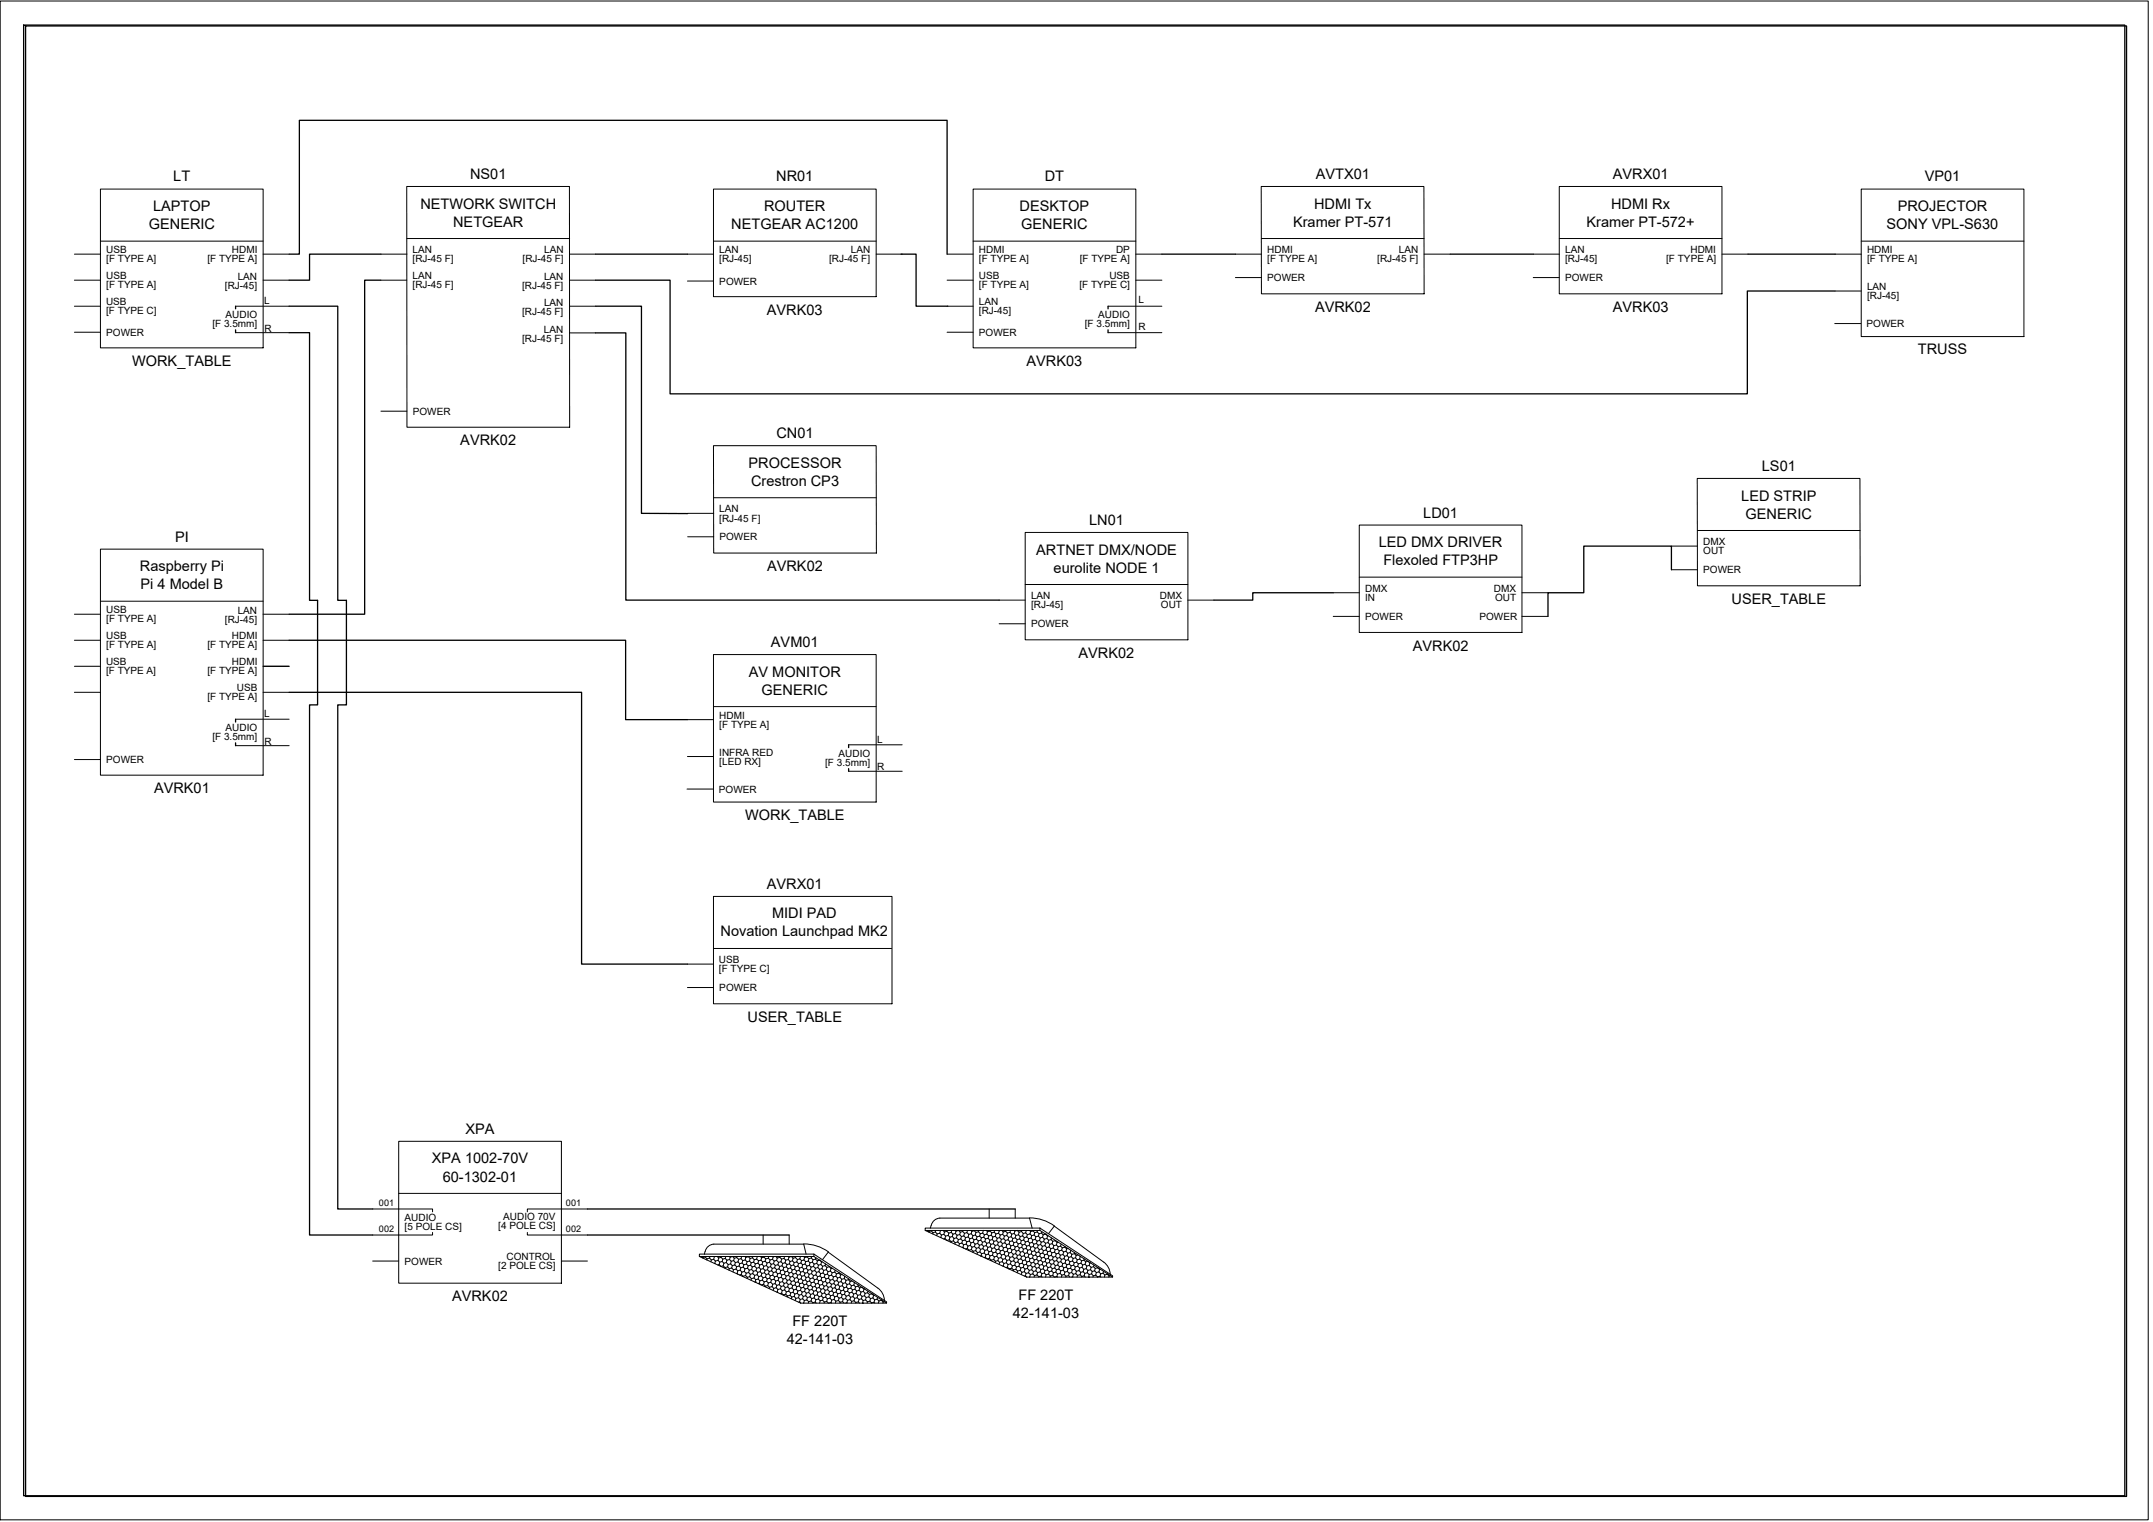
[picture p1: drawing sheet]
<svg xmlns="http://www.w3.org/2000/svg" width="420mm" height="297mm" viewBox="0 0 420 297" stroke-linecap="round" stroke-linejoin="round" font-family="sans-serif">
<defs><g id="words">
<g font-size="2.8">
<text x="33.8" y="35.4">LT</text>
<text x="91.7" y="34.9">NS01</text>
<text x="151.5" y="35.4">NR01</text>
<text x="203.9" y="35.4">DT</text>
<text x="256.8" y="34.9">AVTX01</text>
<text x="314.7" y="34.9">AVRX01</text>
<text x="375.6" y="35.4">VP01</text>
<text x="29.9" y="41.2">LAPTOP</text>
<text x="82" y="40.7">NETWORK SWITCH</text>
<text x="149.1" y="41.2">ROUTER</text>
<text x="199" y="41.2">DESKTOP</text>
<text x="256.5" y="40.7">HDMI Tx</text>
<text x="314.4" y="40.7">HDMI Rx</text>
<text x="370.3" y="41.2">PROJECTOR</text>
<text x="29" y="44.8">GENERIC</text>
<text x="88.4" y="44.3">NETGEAR</text>
<text x="142.7" y="44.8">NETGEAR AC1200</text>
<text x="199.3" y="44.8">GENERIC</text>
<text x="252.3" y="44.3">Kramer PT-571</text>
<text x="309.6" y="44.3">Kramer PT-572+</text>
<text x="368.2" y="44.8">SONY VPL-S630</text>
<text x="149.6" y="61.5">AVRK03</text>
<text x="256.6" y="60.9">AVRK02</text>
<text x="314.7" y="60.9">AVRK03</text>
<text x="25.8" y="71.4">WORK_TABLE</text>
<text x="200.3" y="71.4">AVRK03</text>
<text x="374.3" y="69.1">TRUSS</text>
<text x="89.8" y="86.9">AVRK02</text>
<text x="151.5" y="85.5">CN01</text>
<text x="146.1" y="91.3">PROCESSOR</text>
<text x="146.6" y="94.9">Crestron CP3</text>
<text x="343.8" y="91.9">LS01</text>
<text x="277.7" y="101">LD01</text>
<text x="339.8" y="97.7">LED STRIP</text>
<text x="340.7" y="101.2">GENERIC</text>
<text x="34.2" y="105.7">PI</text>
<text x="212.6" y="102.5">LN01</text>
<text x="269.1" y="106.8">LED DMX DRIVER</text>
<text x="27.3" y="111.5">Raspberry Pi</text>
<text x="149.7" y="111.5">AVRK02</text>
<text x="202.2" y="108.2">ARTNET DMX/NODE</text>
<text x="205.6" y="111.8">eurolite NODE 1</text>
<text x="270" y="110.3">Flexoled FTP3HP</text>
<text x="27.4" y="115">Pi 4 Model B</text>
<text x="337.9" y="117.9">USER_TABLE</text>
<text x="150.5" y="126.3">AVM01</text>
<text x="210.5" y="128.4">AVRK02</text>
<text x="275.7" y="127">AVRK02</text>
<text x="146.1" y="132.1">AV MONITOR</text>
<text x="148.6" y="135.6">GENERIC</text>
<text x="30.1" y="154.8">AVRK01</text>
<text x="145.4" y="160">WORK_TABLE</text>
<text x="149.6" y="173.5">AVRX01</text>
<text x="150.7" y="179.1">MIDI PAD</text>
<text x="140.6" y="182.7">Novation Launchpad MK2</text>
<text x="145.9" y="199.5">USER_TABLE</text>
<text x="90.8" y="221.3">XPA</text>
<text x="84.3" y="227.1">XPA 1002-70V</text>
<text x="86.4" y="230.6">60-1302-01</text>
<text x="88.2" y="254">AVRK02</text>
<text x="197.7" y="257.3">42-141-03</text>
<text x="198.8" y="253.7">FF 220T</text>
<text x="153.5" y="262.4">42-141-03</text>
<text x="154.6" y="258.8">FF 220T</text>
</g>
<g font-size="2">
<text x="20.7" y="49.4">USB</text>
<text x="20.7" y="51.2">[F TYPE A]</text>
<text x="40.5" y="51.2">[F TYPE A]</text>
<text x="45.3" y="49.4">HDMI</text>
<text x="80.5" y="49.4">LAN</text>
<text x="80.5" y="51.2">[RJ-45 F]</text>
<text x="102" y="51.2">[RJ-45 F]</text>
<text x="106.2" y="49.4">LAN</text>
<text x="140.4" y="49.4">LAN</text>
<text x="140.4" y="51.2">[RJ-45]</text>
<text x="161.8" y="51.2">[RJ-45 F]</text>
<text x="166" y="49.4">LAN</text>
<text x="191.1" y="49.4">HDMI</text>
<text x="191.1" y="51.2">[F TYPE A]</text>
<text x="210.7" y="51.2">[F TYPE A]</text>
<text x="217.8" y="49.4">DP</text>
<text x="247.3" y="49.4">HDMI</text>
<text x="247.3" y="51.2">[F TYPE A]</text>
<text x="268.8" y="51.2">[RJ-45 F]</text>
<text x="273" y="49.4">LAN</text>
<text x="305.4" y="49.4">LAN</text>
<text x="305.4" y="51.2">[RJ-45]</text>
<text x="325.2" y="51.2">[F TYPE A]</text>
<text x="329.9" y="49.4">HDMI</text>
<text x="364.4" y="49.4">HDMI</text>
<text x="364.4" y="51.2">[F TYPE A]</text>
<text x="20.7" y="59.5">USB</text>
<text x="20.7" y="54.5">USB</text>
<text x="20.7" y="56.2">[F TYPE A]</text>
<text x="43.9" y="56.4">[RJ-45]</text>
<text x="46.4" y="54.6">LAN</text>
<text x="51.6" y="59.4">L</text>
<text x="80.5" y="54.5">LAN</text>
<text x="80.5" y="56.2">[RJ-45 F]</text>
<text x="101.9" y="56.4">[RJ-45 F]</text>
<text x="106.2" y="54.6">LAN</text>
<text x="106.2" y="59.7">LAN</text>
<text x="140.4" y="55.6">POWER</text>
<text x="191.1" y="54.5">USB</text>
<text x="191.1" y="56.2">[F TYPE A]</text>
<text x="191.1" y="59.5">LAN</text>
<text x="210.7" y="56.2">[F TYPE C]</text>
<text x="216.5" y="54.5">USB</text>
<text x="222.2" y="59.2">L</text>
<text x="247.3" y="54.9">POWER</text>
<text x="305.4" y="54.9">POWER</text>
<text x="364.4" y="56.6">LAN</text>
<text x="364.4" y="58.4">[RJ-45]</text>
<text x="20.7" y="61.3">[F TYPE C]</text>
<text x="20.7" y="65.5">POWER</text>
<text x="41.4" y="63.9">[F 3.5mm]</text>
<text x="44" y="62.1">AUDIO</text>
<text x="51.6" y="64.7">R</text>
<text x="101.9" y="61.5">[RJ-45 F]</text>
<text x="106.1" y="64.9">LAN</text>
<text x="191.1" y="61.3">[RJ-45]</text>
<text x="191.1" y="65.5">POWER</text>
<text x="211.7" y="63.9">[F 3.5mm]</text>
<text x="214.3" y="62.1">AUDIO</text>
<text x="222.2" y="64.5">R</text>
<text x="364.3" y="63.9">POWER</text>
<text x="101.9" y="66.7">[RJ-45 F]</text>
<text x="80.6" y="80.9">POWER</text>
<text x="140.4" y="100">LAN</text>
<text x="140.4" y="101.8">[RJ-45 F]</text>
<text x="140.4" y="105.5">POWER</text>
<text x="332.4" y="106.4">DMX</text>
<text x="332.4" y="111.9">POWER</text>
<text x="332.4" y="108.2">OUT</text>
<text x="20.7" y="119.7">USB</text>
<text x="46.4" y="119.8">LAN</text>
<text x="201.2" y="117">LAN</text>
<text x="201.2" y="118.7">[RJ-45]</text>
<text x="226.4" y="117">DMX</text>
<text x="226.6" y="118.7">OUT</text>
<text x="266.4" y="115.5">DMX</text>
<text x="266.4" y="117.3">IN</text>
<text x="291.5" y="115.5">DMX</text>
<text x="291.8" y="117.3">OUT</text>
<text x="20.7" y="121.4">[F TYPE A]</text>
<text x="20.7" y="124.7">USB</text>
<text x="43.9" y="121.6">[RJ-45]</text>
<text x="45.3" y="124.7">HDMI</text>
<text x="201.2" y="122.4">POWER</text>
<text x="266.4" y="121">POWER</text>
<text x="288.7" y="121">POWER</text>
<text x="20.7" y="129.8">USB</text>
<text x="20.7" y="131.6">[F TYPE A]</text>
<text x="20.7" y="126.5">[F TYPE A]</text>
<text x="40.5" y="126.5">[F TYPE A]</text>
<text x="40.5" y="131.6">[F TYPE A]</text>
<text x="45.3" y="129.8">HDMI</text>
<text x="40.5" y="136.7">[F TYPE A]</text>
<text x="46.2" y="134.9">USB</text>
<text x="44" y="142.7">AUDIO</text>
<text x="51.6" y="140">L</text>
<text x="140.4" y="140.2">HDMI</text>
<text x="140.4" y="142">[F TYPE A]</text>
<text x="20.7" y="148.9">POWER</text>
<text x="41.4" y="144.5">[F 3.5mm]</text>
<text x="51.6" y="145.3">R</text>
<text x="140.4" y="147.5">INFRA RED</text>
<text x="140.4" y="149.3">[LED RX]</text>
<text x="161" y="149.5">[F 3.5mm]</text>
<text x="163.7" y="147.7">AUDIO</text>
<text x="171.2" y="145">L</text>
<text x="140.3" y="154.7">POWER</text>
<text x="171.2" y="150.3">R</text>
<text x="140.3" y="187.9">USB</text>
<text x="140.3" y="189.7">[F TYPE C]</text>
<text x="140.4" y="193.4">POWER</text>
<text x="79" y="238.3">AUDIO</text>
<text x="97.2" y="239.9">[4 POLE CS]</text>
<text x="98.2" y="238.2">AUDIO 70V</text>
<text x="79" y="240.1">[5 POLE CS]</text>
<text x="98.8" y="245.9">CONTROL</text>
<text x="79" y="246.8">POWER</text>
<text x="97.2" y="247.7">[2 POLE CS]</text>
</g>
<g font-size="1.8">
<text x="74" y="235.4">001</text>
<text x="110.4" y="235.4">001</text>
<text x="74" y="240.5">002</text>
<text x="110.4" y="240.5">002</text>
</g>
</g></defs>
<!-- layer: 0 -->
<path d="M4.6 4.9h410.1v287h-410.1zM5 5.1h410v286.9h-410zM46 59.8v.5M216.2 59.8v.5M46 64.4v.5M216.2 64.4v.5M46 140.4v.5M46 145v.5M165.6 145.4v.5M165.6 150v.5" fill="none" stroke="#000" stroke-width=".25"/>
<!-- layer: BLOCK BORDER -->
<g fill="none" stroke="#000" stroke-width=".2">
<path d="M19.6 36.9h31.8v31h-31.8zM79.4 36.4h31.7l.1 47h-31.8zM139.2 36.9h31.8v21h-31.8zM189.9 36.9h31.8v31h-31.8zM246.1 36.4h31.8v20.9h-31.7zM304.3 36.4h31.7v20.9h-31.7zM363.2 36.9h31.8v28.8h-31.8zM14.5 49.6h5.1M14.5 54.7h5.1M14.5 59.8h5.1M19.6 47.1h31.8M46 59.8h10.4"/>
<path d="M51.4 49.6h5M51.4 54.7h5M74.3 54.7h5.1M74.3 49.6h5.1M79.4 46.6h31.8M111.2 49.6h5M111.2 54.7h5M111.2 59.8h5M134.2 49.6h5M134.2 54.8h5M139.2 47.1h31.8M171 49.6h5.1"/>
<path d="M184.8 49.6h5.1M184.8 54.7h5.1M184.8 59.8h5.1M189.9 47.1h31.8M216.2 59.8h10.5M221.7 49.6h5M221.7 54.7h5M241.1 49.6h5.1M241.1 54.2h5.1M246.2 46.6h31.7M277.9 49.6h5.1M299.2 49.6h5.1"/>
<path d="M299.2 54.2h5.1M304.3 46.6h31.7M336 49.6h5.1M358.1 49.6h5.1M358.1 56.8h5.1M363.2 47.1h31.8M14.5 64.8h5.1M46 64.9h10.4M111.1 65h5.1M184.8 64.8h5.1M216.2 64.9h10.5M358.1 63.1h5"/>
<path d="M74.3 80.2h5.1M139.2 87h31.8v20.9h-31.7zM139.3 97.1h31.7M331.2 93.4h31.8v20.9h-31.7zM14.5 119.9h5.1M19.6 107.2h31.8v44.1h-31.8zM19.6 117.3h31.8M51.4 119.9h5M134.2 100.2h5.1M134.2 104.8h5.1M195 117.1h5.1M200.1 103.9h31.7v21h-31.7z"/>
<path d="M200.1 114.1h31.7M231.8 117.1h5.1M260.2 115.7h5.1M265.3 102.5h31.7v20.9h-31.7zM265.3 112.6h31.7M297 115.7h5.1M326.2 106.6h5.1M326.2 111.2h5.1M331.3 103.5h31.7M14.5 125h5.1M14.5 130h5.1M14.5 135.1h5.1"/>
<path d="M51.4 125h5M51.4 130h5M51.4 135.1h5M139.2 127.7h31.8v28.8h-31.8zM139.2 137.9h31.8M195 121.7h5.1M260.2 120.3h5.1M297 120.3h5.1M14.5 148.2h5.1M46 140.4h10.4M46 145.5h10.4M134.1 154h5"/>
<path d="M134.2 140.4h5M134.2 147.6h5M165.6 145.4h10.5M165.6 150.5h10.5M139.2 174.9h34.9v21h-34.9zM134.2 188.2h5M134.2 192.7h5M139.2 185.1h34.8M72.7 236h5.1M77.8 222.7h31.8v27.7h-31.8zM77.8 232.9h31.8M109.6 236h5"/>
<path d="M183.4 237.7h17.5M183.4 237.7a2.13 2.13 0 0 0-1.8 1.9M193 236v1.7M198.1 236v1.7M200.9 237.7l1.5 .1 1.4 .4 2 1.1M205.7 239.3l10.1 7.3 .7 1.2 .2 .9 .4 .3v.2h-16.7l-19.8-9.1v-.4h.9M72.7 241h5.1M72.7 246.1h5.1M109.6 241h5M109.6 246.1h5M137.5 244.8h-1v.4l19.8 9.1h16.7v-.2l-.4-.3M148.9 241v1.8"/>
<path d="M154 241v1.8M156.8 242.8h-17.5a2.13 2.13 0 0 0-1.8 1.9M156.9 242.8l1.4 .1 1.4 .4 2 1M161.6 244.4l10.1 7.3 .7 1.1 .2 .9"/>
</g>
<!-- layer: Video -->
<path d="M56.4 49.6h2v-26.1h126.4v26.1M226.7 49.6h14.4M283 49.6h16.2M341.1 49.6h17M56.4 125h65.7v15.4h12.1" fill="none" stroke="#000" stroke-width=".25"/>
<!-- layer: Control -->
<path d="M74.3 54.7h-3.1v65.2h-14.8M74.3 49.6h-13.9v5.1h-4M116.2 59.8h9v40.4h9M116.2 54.7h14.6v22.2h210.2v-20.1h17.1M116.2 49.6h18M175.9 49.6h2.9v10.2h6.2M116.2 65h5.9v52.1h72.9M56.4 135.1h57.1v53.1h20.7" fill="none" stroke="#000" stroke-width=".25"/>
<!-- layer: BLOCK BORDER IN -->
<g fill="none" stroke="#000" stroke-width=".2">
<path d="M77.8 236h6.6v.5M109.6 236h-6.7v.5M181.5 239.7h21.4M200.9 237.7l.5 2M202.9 239.7v.4l14.2 9.1M202.9 239.7l13.8 9M205.7 239.3l-1.1 1.4M84.4 240.5v.5h-6.6M102.9 240.5v.5h6.7M136.5 245.2h22.3M136.9 245.2l.2 .3M137.5 244.8h21.3"/>
<path d="M137.6 245.3l.4 .4M137.6 245.3l-.4 .1M137.7 245.2l-.1 .1M138 245.7l-.1 .2M138.5 245.5l.3 .4M138.5 245.5l-.5 .2M138.6 245.2l-.1 .3M138.8 245.9l-.1 .3M139.3 245.8l.3 .3M139.3 245.8l-.5 .1M139.4 245.2v.1M139.4 245.3l-.1 .5"/>
<path d="M139.4 246.6h.1M139.5 246.6h.1M139.6 246.1l-.1 .5M139.7 245.2l-.3 .1M140 245.2l.3 .3M140.1 246l.4 .3M140.1 246l-.5 .1M140.3 245.5l-.2 .5M140.3 246.8l.4 .3M140.3 246.8l-.2 .1M140.5 246.3l-.2 .5M140.7 245.4l.4 .3"/>
<path d="M140.7 245.4l-.4 .1M140.8 245.2l-.1 .2M140.9 246.2l.4 .3M140.9 246.2l-.4 .1M141.1 245.7l-.2 .5M141.1 247l.4 .4M141.1 247l-.4 .2M141.3 246.5l-.2 .5M141.5 247.4v.1M141.5 245.6l.4 .3M141.5 245.6l-.4 .1M141.6 245.2l-.1 .4"/>
<path d="M141.7 246.4l.4 .4M141.7 246.4l-.4 .1M141.9 245.9l-.2 .5M142 247.3l.3 .3M142 247.3l-.5 .1M142.1 246.8l-.1 .5M142.3 247.6l-.1 .3M142.4 245.2l.1 .1M142.4 245.8l.3 .4M142.4 245.8l-.5 .1M142.5 245.3l.5-.1 .3 .4M142.5 245.3l-.1 .5"/>
<path d="M142.6 246.7l.3 .3M142.6 246.7l-.5 .1M142.7 246.2l-.1 .5M142.8 247.5l.3 .3M142.8 247.5l-.5 .1M142.9 247l-.1 .5M143.1 247.8l-.1 .4M143.2 246l.3 .4M143.2 246l-.5 .2M143.3 245.6l-.1 .4M143.4 246.9l.4 .3M143.4 246.9l-.5 .1"/>
<path d="M143.5 246.4l-.1 .5M143.6 247.7l.4 .3M143.6 247.7l-.5 .1M143.7 248.5h.1M143.8 245.4l.3 .4M143.8 247.2l-.2 .5M143.8 245.4l-.5 .2M143.8 248.5l.2 .2M143.8 245.2v.2M144 248l-.2 .5M144 246.3l.4 .3M144 246.3l-.5 .1"/>
<path d="M144.1 245.8l-.1 .5M144.2 247.1l.4 .3M144.2 247.1l-.4 .1M144.4 246.6l-.2 .5M144.4 247.9l.4 .4M144.4 247.9l-.4 .1M144.6 247.4l-.2 .5M144.6 245.6l.3 .4M144.6 245.6l-.5 .2M144.7 248.7l.3 .4M144.7 248.7l-.4 .1M144.7 245.2l-.1 .4"/>
<path d="M144.8 248.3l-.1 .4M144.8 246.5l.4 .3M144.8 246.5l-.4 .1M144.9 246l-.1 .5M145 249.1h.1M145 247.3l.4 .3M145 247.3l-.4 .1M145.2 246.8l-.2 .5M145.2 248.1l.4 .4M145.2 248.1l-.4 .2M145.4 245.2l.1 .2M145.4 247.6l-.2 .5"/>
<path d="M145.4 245.9l.4 .3M145.4 245.9l-.5 .1M145.5 248.9l.3 .4M145.5 248.9l-.5 .2M145.5 245.4l-.1 .5M145.6 248.5l-.1 .4M145.7 246.7l.3 .3M145.7 246.7l-.5 .1M145.8 246.2l-.1 .5M145.8 249.3v.2M145.9 247.5l.3 .4M145.9 247.5l-.5 .1"/>
<path d="M146 247l-.1 .5M146 245.3l.4 .3M146 245.2v.1M146 245.3l-.5 .1M146.1 248.4l.3 .3M146.1 248.4l-.5 .1M146.2 247.9l-.1 .5M146.3 246.1l.3 .4M146.3 246.1l-.5 .1M146.3 249.2l.3 .3M146.3 249.2l-.5 .1M146.4 245.6l-.1 .5"/>
<path d="M146.4 248.7l-.1 .5M146.5 246.9l.3 .4M146.5 246.9l-.5 .1M146.6 246.5l-.1 .4M146.6 249.5v.3M146.7 247.8l.3 .3M146.7 247.8l-.5 .1M146.8 247.3l-.1 .5M146.9 245.5l.3 .4M146.9 245.5l-.5 .1M146.9 248.6l.4 .3M146.9 248.6l-.5 .1"/>
<path d="M146.9 245.2v.3M147 248.1l-.1 .5M147.1 246.3l.3 .4M147.1 246.3l-.5 .2M147.2 249.4l.3 .4M147.2 249.4l-.6 .1M147.2 245.9l-.1 .4M147.3 247.1l.4 .4M147.3 248.9l-.1 .5M147.3 247.1l-.5 .2M147.4 250.2h.1M147.4 246.7l-.1 .4"/>
<path d="M147.5 249.8l-.1 .4M147.5 248l.4 .3M147.5 248l-.5 .1M147.7 245.7l.3 .4M147.7 247.5l-.2 .5M147.7 245.7l-.5 .2M147.7 248.8l.4 .4M147.7 248.8l-.4 .1M147.8 245.2h.1M147.8 245.2l-.1 .5M147.9 248.3l-.2 .5M147.9 246.5l.4 .4"/>
<path d="M147.9 246.5l-.5 .2M148 249.6l.3 .4M148 249.6l-.5 .2M148 246.1l-.1 .4M148.1 249.2l-.1 .4M148.1 247.4l.4 .3M148.1 247.4l-.4 .1M148.2 250.4l.3 .3M148.2 250.4l-.2 .1M148.3 246.9l-.2 .5M148.3 250l-.1 .4M148.3 248.2l.4 .3"/>
<path d="M148.3 248.2l-.4 .1M148.4 245.2l.2 .3M148.5 247.7l-.2 .5M148.5 245.9l.3 .4M148.5 245.9l-.5 .2M148.5 249l.4 .4M148.5 249l-.4 .2M148.6 245.5l-.1 .4M148.7 248.5l-.2 .5M148.7 246.7l.4 .4M148.7 246.7l-.4 .2M148.8 249.8l.3 .4"/>
<path d="M148.8 249.8l-.5 .2M148.8 246.3l-.1 .4M148.9 247.6l.4 .3M148.9 249.4l-.1 .4M148.9 247.6l-.4 .1M149 250.6l.4 .4M149 250.6l-.5 .2M149.1 247.1l-.2 .5M149.1 245.3l.3 .4M149.1 245.3l-.5 .2M149.1 245.2v.1M149.1 250.2l-.1 .4"/>
<path d="M149.2 248.4l.3 .3M149.2 248.4l-.5 .1M149.3 246.2l.4 .3M149.3 247.9l-.1 .5M149.3 246.2l-.5 .1M149.4 251l-.1 .1M149.4 249.2l.3 .4M149.4 249.2l-.5 .2M149.4 245.7l-.1 .5M149.5 248.7l-.1 .5M149.6 247l.3 .3M149.6 247l-.5 .1"/>
<path d="M149.6 250l.3 .4M149.6 250l-.5 .2M149.7 246.5l-.1 .5M149.7 249.6l-.1 .4M149.8 247.8l.3 .3M149.8 247.8l-.5 .1M149.8 250.9l.4 .3M149.8 250.9l-.4 .1M149.9 247.3l-.1 .5M149.9 245.6l.4 .3M149.9 250.4l-.1 .5M149.9 245.6l-.5 .1"/>
<path d="M150 248.6l.3 .4M150 248.6l-.5 .1M150 245.2l-.1 .4M150.1 248.1l-.1 .5M150.2 246.4l.3 .3M150.2 251.2l-.1 .3M150.2 246.4l-.5 .1M150.2 249.5l.3 .3M150.2 249.5l-.5 .1M150.3 245.9l-.1 .5M150.3 249l-.1 .5M150.4 247.2l.3 .4"/>
<path d="M150.4 247.2l-.5 .1M150.4 250.3l.4 .3M150.4 250.3l-.5 .1M150.5 246.7l-.1 .5M150.5 249.8l-.1 .5M150.6 248l.3 .4M150.6 248l-.5 .1M150.7 251.1l.3 .3M150.7 251.1l-.5 .1M150.7 247.6l-.1 .4M150.7 245.8l.4 .3M150.7 245.8l-.4 .1"/>
<path d="M150.8 245.2l.1 .1M150.8 248.9l.4 .3M150.8 250.6l-.1 .5M150.8 248.9l-.5 .1M150.9 245.3l-.2 .5M150.9 248.4l-.1 .5M151 246.6l.3 .4M151 246.6l-.5 .1M151 251.4l-.1 .4M151 249.7l.4 .3M151 249.7l-.5 .1M151.1 246.1l-.1 .5"/>
<path d="M151.2 247.4l.4 .4M151.2 249.2l-.2 .5M151.2 245.2l-.3 .1M151.2 247.4l-.5 .2M151.3 250.5l.3 .4M151.3 250.5l-.5 .1M151.3 247l-.1 .4M151.4 245.2l.3 .3M151.4 250l-.1 .5M151.4 248.2l.4 .4M151.4 248.2l-.5 .2M151.5 251.3l.3 .4"/>
<path d="M151.5 251.3l-.5 .1M151.6 246l.3 .4M151.6 247.8l-.2 .4M151.6 246l-.5 .1M151.6 250.9l-.1 .4M151.6 249.1l.4 .3M151.6 249.1l-.4 .1M151.7 252.1l.1 .2M151.7 245.5l-.1 .5M151.7 252.1l-.1 .1M151.8 248.6l-.2 .5M151.8 246.8l.3 .4"/>
<path d="M151.8 251.7l-.1 .4M151.8 246.8l-.5 .2M151.8 249.9l.4 .4M151.8 249.9l-.4 .1M151.9 246.4l-.1 .4M152 249.4l-.2 .5M152 247.6l.4 .4M152 247.6l-.4 .2M152.1 250.7l.3 .4M152.1 250.7l-.5 .2M152.1 247.2l-.1 .4M152.2 245.4l.3 .3"/>
<path d="M152.2 250.3l-.1 .4M152.2 245.4l-.5 .1M152.2 248.5l.4 .3M152.2 245.2v.2M152.2 248.5l-.4 .1M152.3 251.5l.4 .4M152.3 251.5l-.5 .2M152.4 248l-.2 .5M152.4 246.2l.3 .4M152.4 246.2l-.5 .2M152.4 249.3l.4 .3M152.4 251.1l-.1 .4"/>
<path d="M152.4 249.3l-.4 .1M152.5 252.4l.4 .3M152.5 245.7l-.1 .5M152.5 252.4l-.3 .1M152.6 248.8l-.2 .5M152.6 247l.4 .4M152.6 247l-.5 .2M152.7 251.9l-.2 .5M152.7 250.1l.3 .4M152.7 250.1l-.5 .2M152.7 246.6l-.1 .4M152.8 247.8l.4 .4"/>
<path d="M152.8 249.6l-.1 .5M152.8 247.8l-.4 .2M152.9 252.7v.1M152.9 250.9l.3 .4M152.9 250.9l-.5 .2M153 247.4l-.2 .4M153 245.6l.3 .3M153 245.6l-.5 .1M153 250.5l-.1 .4M153.1 248.7l.3 .3M153.1 248.7l-.5 .1M153.1 251.7l.4 .4"/>
<path d="M153.1 245.2l-.1 .4M153.1 251.7l-.4 .2M153.2 246.5l.4 .3M153.2 248.2l-.1 .5M153.2 246.5l-.5 .1M153.2 251.3l-.1 .4M153.3 249.5l.3 .4M153.3 249.5l-.5 .1M153.3 252.6l.4 .3M153.3 245.9l-.1 .6M153.3 252.6l-.4 .1M153.4 249l-.1 .5"/>
<path d="M153.5 247.3l.3 .3M153.5 252.1l-.2 .5M153.5 247.3l-.5 .1M153.5 250.3l.3 .4M153.5 250.3l-.5 .2M153.6 246.8l-.1 .5M153.6 249.9l-.1 .4M153.7 248.1l.3 .3M153.7 252.9l-.1 .2M153.7 248.1l-.5 .1M153.7 251.1l.4 .4M153.7 251.1l-.5 .2"/>
<path d="M153.8 245.2l.2 .1M153.8 247.6l-.1 .5M153.8 245.8l.4 .4M153.8 250.7l-.1 .4M153.8 245.8l-.5 .1M153.9 248.9l.3 .3M153.9 248.9l-.5 .1M153.9 252l.4 .3M153.9 252l-.4 .1M154 245.3l-.2 .5M154 248.4l-.1 .5M154.1 246.7l.3 .3"/>
<path d="M154.1 251.5l-.2 .5M154.1 246.7l-.5 .1M154.1 249.8l.3 .3M154.1 249.8l-.5 .1M154.2 252.8l.3 .3M154.2 246.2l-.1 .5M154.2 252.8l-.5 .1M154.2 249.2l-.1 .6M154.3 247.5l.3 .3M154.3 247.5l-.5 .1M154.3 250.6l.4 .3M154.3 252.3l-.1 .5"/>
<path d="M154.3 250.6l-.5 .1M154.4 247l-.1 .5M154.4 245.2h.1M154.4 245.2l.4 .4M154.4 250.1l-.1 .5M154.4 245.2l-.4 .1M154.5 248.3l.3 .4M154.5 248.3l-.5 .1M154.5 253.1l-.1 .4M154.6 251.4l.3 .3M154.6 251.4l-.5 .1M154.6 247.8l-.1 .5"/>
<path d="M154.6 246.1l.4 .3M154.6 246.1l-.4 .1M154.7 249.1l.4 .4M154.7 250.9l-.1 .5M154.7 249.1l-.5 .1M154.8 252.2l.3 .3M154.8 245.6l-.2 .5M154.8 252.2l-.5 .1M154.8 248.7l-.1 .4M154.9 246.9l.3 .3M154.9 246.9l-.5 .1M154.9 251.7l-.1 .5"/>
<path d="M154.9 250l.4 .3M154.9 250l-.5 .1M155 253l.3 .4M155 246.4l-.1 .5M155 253l-.5 .1M155.1 247.7l.3 .4M155.1 249.5l-.2 .5M155.1 247.7l-.5 .1M155.1 252.5l-.1 .5M155.2 250.8l.3 .3M155.2 250.8l-.5 .1M155.2 247.2l-.1 .5"/>
<path d="M155.2 245.4l.4 .4M155.2 245.4l-.4 .2M155.3 250.3l-.1 .5M155.3 248.5l.4 .4M155.3 245.2l-.1 .2M155.3 253.4l-.1 .4M155.3 248.5l-.5 .2M155.4 251.6l.3 .4M155.4 251.6l-.5 .1M155.4 248.1l-.1 .4M155.5 246.3l.3 .3M155.5 251.1l-.1 .5"/>
<path d="M155.5 246.3l-.5 .1M155.5 249.3l.4 .4M155.5 249.3l-.4 .2M155.6 252.4l.4 .4M155.6 252.4l-.5 .1M155.6 245.8l-.1 .5M155.7 248.9l-.2 .4M155.7 247.1l.3 .4M155.7 252l-.1 .4M155.7 247.1l-.5 .1M155.7 250.2l.4 .3M155.7 250.2l-.4 .1"/>
<path d="M155.8 253.3l.4 .3M155.8 246.6l-.1 .5M155.8 253.3l-.5 .1M155.9 249.7l-.2 .5M155.9 247.9l.4 .4M155.9 247.9l-.5 .2M156 251l.3 .4M156 252.8l-.2 .5M156 251l-.5 .1M156 254.1l.3 .2M156 247.5l-.1 .4M156 254.1h-.1"/>
<path d="M156.1 245.7l.3 .3M156.1 250.5l-.1 .5M156.1 245.7l-.5 .1M156.1 248.7l.4 .4M156.1 248.7l-.4 .2M156.2 253.6l-.2 .5M156.2 251.8l.3 .4M156.2 245.2l-.1 .5M156.2 251.8l-.5 .2M156.3 248.3l-.2 .4M156.3 246.5l.3 .3M156.3 246.5l-.5 .1"/>
<path d="M156.3 249.6l.4 .3M156.3 251.4l-.1 .4M156.3 249.6l-.4 .1M156.4 252.6l.4 .4M156.4 246l-.1 .5M156.4 252.6l-.4 .2M156.5 249.1l-.2 .5M156.5 247.3l.3 .4M156.5 247.3l-.5 .2M156.5 252.2l-.1 .4M156.6 250.4l.3 .3M156.6 250.4l-.5 .1"/>
<path d="M156.6 253.5l.4 .3M156.6 246.8l-.1 .5M156.6 253.5l-.4 .1M156.7 248.1l.4 .4M156.7 249.9l-.1 .5M156.7 248.1l-.4 .2M156.8 253l-.2 .5M156.8 251.2l.3 .4M156.8 251.2l-.5 .2M156.8 245.2l.2 .2M156.8 254.3h.1M156.8 247.7l-.1 .4"/>
<path d="M156.8 242.8l.5 2M156.9 245.9l.3 .3M156.9 245.9l-.5 .1M156.9 250.7l-.1 .5M157 248.9l.3 .4M157 253.8l-.2 .5M157 248.9l-.5 .2M157 252l.4 .4M157 245.4l-.1 .5M157 252l-.5 .2M157.1 246.7l.4 .4M157.1 248.5l-.1 .4"/>
<path d="M157.1 246.7l-.5 .1M157.1 251.6l-.1 .4M157.2 249.8l.3 .3M157.2 249.8l-.5 .1M157.2 252.9l.4 .3M157.2 246.2l-.1 .5M157.2 252.9l-.4 .1M157.3 249.3l-.1 .5M157.4 247.6l.3 .3M157.4 252.4l-.2 .5M157.4 247.6l-.6 .1M157.4 250.6l.3 .4"/>
<path d="M157.4 250.6l-.5 .1M157.4 253.7l.4 .3M157.4 253.7l-.4 .1M157.5 245.3l.4 .3M157.5 247.1l-.1 .5M157.5 245.3l-.5 .1M157.5 245.2v.1M157.5 250.1l-.1 .5M157.6 248.4l.3 .3M157.6 253.2l-.2 .5M157.6 248.4l-.5 .1M157.6 251.4l.3 .4"/>
<path d="M157.6 251.4l-.5 .2M157.7 247.9l-.1 .5M157.7 246.1l.4 .4M157.7 251l-.1 .4M157.7 246.1l-.5 .1M157.8 249.2l.3 .3M157.8 249.2l-.5 .1M157.8 252.3l.4 .3M157.8 254l-.1 .3M157.8 252.3l-.4 .1M157.9 245.6l-.2 .5M157.9 248.7l-.1 .5"/>
<path d="M157.9 247l.4 .3M157.9 251.8l-.1 .5M157.9 247l-.4 .1M158 250l.3 .3M158 250l-.5 .1M158.1 253.1l.3 .3M158.1 246.5l-.2 .5M158.1 253.1l-.5 .1M158.1 249.5l-.1 .5M158.2 247.8l.3 .3M158.2 247.8l-.5 .1M158.2 250.9l.4 .3"/>
<path d="M158.2 252.6l-.1 .5M158.2 250.9l-.5 .1M158.3 253.9l.3 .3M158.3 247.3l-.1 .5M158.3 253.9l-.5 .1M158.3 245.5l.4 .4M158.3 250.3l-.1 .6M158.3 245.5l-.4 .1M158.4 248.6l.3 .3M158.4 248.6l-.5 .1M158.4 245.2l-.1 .3M158.4 253.4l-.1 .5"/>
<path d="M158.5 251.7l.3 .3M158.5 251.7l-.6 .1M158.5 248.1l-.1 .5M158.5 246.3l.4 .4M158.5 246.3l-.4 .2M158.6 251.2l-.1 .5M158.6 249.4l.4 .4M158.6 254.2v.1M158.6 249.4l-.5 .1M158.7 252.5l.3 .3M158.7 245.9l-.2 .4M158.7 252.5l-.5 .1"/>
<path d="M158.7 247.2l.4 .3M158.7 248.9l-.1 .5M158.7 247.2l-.4 .1M158.8 252l-.1 .5M158.8 244.8v.4l14.2 9.1M158.8 250.2l.4 .4M158.8 250.2l-.5 .1M158.8 244.8l13.8 9M158.9 253.3l.3 .3M158.9 246.7l-.2 .5M158.9 253.3l-.5 .1M159 249.8l-.2 .4"/>
<path d="M159 248l.3 .3M159 252.8l-.1 .5M159 248l-.5 .1M159 251.1l.4 .3M159 251.1l-.4 .1M159.1 254.1l.2 .2M159.1 254.1l-.5 .1M159.1 245.7l.4 .4M159.1 247.5l-.1 .5M159.1 245.7l-.4 .2M159.2 250.6l-.2 .5M159.2 248.8l.4 .4"/>
<path d="M159.2 245.5l-.1 .2M159.2 253.6l-.1 .5M159.2 248.8l-.5 .1M159.3 251.9l.3 .3M159.3 251.9l-.5 .1M159.3 248.3l-.1 .5M159.4 246.6l.3 .3M159.4 251.4l-.1 .5M159.4 246.6l-.5 .1M159.4 249.6l.4 .4M159.4 249.6l-.4 .2M159.5 252.7l.4 .4"/>
<path d="M159.5 252.7l-.5 .1M159.5 246.1l-.1 .5M159.6 249.2l-.2 .4M159.6 247.4l.3 .3M159.6 252.2l-.1 .5M159.6 247.4l-.5 .1M159.6 250.5l.4 .3M159.6 250.5l-.4 .1M159.7 253.5l.4 .4M159.7 246.9l-.1 .5M159.7 253.5l-.5 .1M159.8 250l-.2 .5"/>
<path d="M159.8 248.2l.3 .4M159.8 248.2l-.5 .1M159.9 251.3l.3 .3M159.9 253.1l-.2 .4M159.9 251.3l-.5 .1M159.9 247.7l-.1 .5M160 245.9h.1M160 245.9l.3 .4M160 250.8l-.1 .5M160 245.9l-.5 .2M160 249l.4 .4M160 249l-.4 .2"/>
<path d="M160.1 253.9l-.2 .4M160.1 252.1l.3 .4M160.1 252.1l-.5 .1M160.1 248.6l-.1 .4M160.2 246.8l.3 .3M160.2 246.8l-.5 .1M160.2 249.8l.4 .4M160.2 251.6l-.1 .5M160.2 249.8l-.4 .2M160.3 252.9l.4 .4M160.3 246.3l-.1 .5M160.3 246.3h.1"/>
<path d="M160.3 252.9l-.4 .2M160.4 249.4l-.2 .4M160.4 247.6l.3 .3M160.4 247.6l-.5 .1M160.4 252.5l-.1 .4M160.5 250.7l.3 .3M160.5 250.7l-.5 .1M160.5 253.7l.4 .4M160.5 247.1l-.1 .5M160.5 253.7l-.4 .2M160.6 248.4l.4 .4M160.6 250.2l-.1 .5"/>
<path d="M160.6 248.4l-.5 .2M160.7 253.3l-.2 .4M160.7 251.5l.3 .3M160.7 251.5l-.5 .1M160.7 247.9l-.1 .5M160.8 251l-.1 .5M160.9 249.2l.3 .4M160.9 254.1l-.1 .2M160.9 249.2l-.5 .2M160.9 252.3l.3 .4M160.9 252.3l-.5 .2M161 247l.4 .3"/>
<path d="M161 248.8l-.1 .4M161 247l-.5 .1M161 251.8l-.1 .5M161.1 250.1l.3 .3M161.1 250.1l-.5 .1M161.1 253.1l.4 .4M161.1 246.7l-.1 .3M161.1 253.1l-.4 .2M161.2 249.6l-.1 .5M161.2 247.8l.4 .4M161.2 252.7l-.1 .4M161.2 247.8l-.5 .1"/>
<path d="M161.3 250.9l.3 .3M161.3 250.9l-.5 .1M161.3 254l.4 .3M161.3 254l-.4 .1M161.4 247.3l-.2 .5M161.4 250.4l-.1 .5M161.5 248.7l.3 .3M161.5 253.5l-.2 .5M161.5 248.7l-.5 .1M161.5 251.7l.4 .4M161.5 251.7l-.5 .1M161.6 248.2l-.1 .5"/>
<path d="M161.6 251.2l-.1 .5M161.6 244.4l-1.1 1.4M161.7 249.5l.3 .3M161.7 249.5l-.5 .1M161.7 252.5l.4 .4M161.7 252.5l-.5 .2M161.8 249l-.1 .5M161.8 247.2l.4 .4M161.8 247.2h.1M161.8 247.2l-.4 .1M161.9 250.3l.4 .3M161.9 252.1l-.2 .4"/>
<path d="M161.9 250.3l-.5 .1M162 253.4l.3 .3M162 253.4l-.5 .1M162 249.8l-.1 .5M162.1 248.1l.3 .3M162.1 248.1l-.5 .1M162.1 252.9l-.1 .5M162.1 251.1l.4 .3M162.1 251.1l-.5 .1M162.2 254.2l.1 .1M162.2 247.6l-.1 .5M162.2 254.2l-.5 .1"/>
<path d="M162.3 248.9l.3 .3M162.3 250.6l-.2 .5M162.3 248.9l-.5 .1M162.3 253.7l-.1 .5M162.3 252l.4 .3M162.3 252l-.4 .1M162.4 248.4l-.1 .5M162.4 247.5l-.2 .1M162.5 251.4l-.2 .6M162.5 249.7l.4 .3M162.5 249.7l-.5 .1M162.6 252.8l.3 .3"/>
<path d="M162.6 252.8l-.5 .1M162.6 249.2l-.1 .5M162.7 252.3l-.1 .5M162.7 250.5l.4 .4M162.7 250.5l-.4 .1M162.8 253.6l.3 .3M162.8 253.6l-.5 .1M162.9 250l-.2 .5M162.9 248.3l.3 .3M162.9 253.1l-.1 .5M162.9 248.3l-.5 .1M162.9 251.3l.4 .4"/>
<path d="M162.9 251.3l-.4 .1M163 247.9l-.1 .4M163.1 250.9l-.2 .4M163.1 249.1l.3 .3M163.1 253.9l-.1 .4M163.1 249.1l-.5 .1M163.2 252.2l.3 .3M163.2 252.2l-.5 .1M163.2 248.6l-.1 .5M163.3 251.7l-.1 .5M163.3 249.9l.4 .4M163.3 249.9l-.4 .1"/>
<path d="M163.4 253l.3 .4M163.4 253l-.5 .1M163.4 249.4l-.1 .5M163.5 252.5l-.1 .5M163.5 250.7l.4 .4M163.5 250.7l-.4 .2M163.6 253.8l.4 .4M163.6 253.8l-.5 .1M163.7 250.3l-.2 .4M163.7 248.5l.3 .3M163.7 248.5l-.5 .1M163.7 251.6l.4 .3"/>
<path d="M163.7 248.4v.1M163.7 253.4l-.1 .4M163.7 251.6l-.4 .1M163.9 251.1l-.2 .5M163.9 249.3l.4 .4M163.9 249.3l-.5 .1M164 254.2l-.1 .1M164 252.4l.3 .3M164 252.4l-.5 .1M164 248.8l-.1 .5M164.1 250.1l.4 .4M164.1 251.9l-.1 .5"/>
<path d="M164.1 250.1l-.4 .2M164.2 253.2l.3 .4M164.2 253.2l-.5 .2M164.3 249.7l-.2 .4M164.3 252.7l-.1 .5M164.3 248.7l-.3 .1M164.4 250.9l.3 .4M164.4 250.9l-.5 .2M164.4 254l.3 .3M164.4 254l-.4 .2M164.5 250.5l-.1 .4M164.5 253.6l-.1 .4"/>
<path d="M164.6 251.8l.3 .3M164.6 251.8l-.5 .1M164.7 251.3l-.1 .5M164.8 249.5l.3 .4M164.8 249.5l-.5 .2M164.8 252.6l.3 .4M164.8 252.6l-.5 .1M164.8 249.1v.4M164.9 252.1l-.1 .5M165 250.3l.3 .4M165 250.3l-.5 .2M165 253.4l.4 .4"/>
<path d="M165 253.4l-.5 .2M165.1 249.9l-.1 .4M165.1 253l-.1 .4M165.2 251.2l.3 .3M165.2 251.2l-.5 .1M165.3 254.2v.1M165.3 254.2l-.3 .1M165.3 250.7l-.1 .5M165.4 252l.4 .3M165.4 253.8l-.1 .4M165.4 252l-.5 .1M165.5 251.5l-.1 .5"/>
<path d="M165.6 249.8l.3 .3M165.6 249.8l-.5 .1M165.6 249.6v.2M165.7 252.8l.3 .4M165.7 252.8l-.6 .2M165.8 250.6l.4 .3M165.8 252.3l-.1 .5M165.8 250.6l-.5 .1M165.9 253.6l.3 .4M165.9 253.6l-.5 .2M165.9 250.1l-.1 .5M166 253.2l-.1 .4"/>
<path d="M166 251.4l.4 .3M166 251.4l-.5 .1M166.2 250.9l-.2 .5M166.2 254l-.1 .3M166.2 252.2l.4 .3M166.2 252.2l-.4 .1M166.3 250l-.4 .1M166.4 251.7l-.2 .5M166.5 253.1l.3 .3M166.5 253.1l-.5 .1M166.6 252.5l-.1 .6M166.6 250.8l.4 .3"/>
<path d="M166.6 250.8l-.4 .1M166.7 250.2l.1 .1M166.7 253.9l.3 .3M166.7 253.9l-.5 .1M166.8 250.3l-.2 .5M166.8 250.3h.1M166.8 253.4l-.1 .5M166.8 251.6l.4 .4M166.8 251.6l-.4 .1M167 251.1l-.2 .5M167 254.2v.1M167 252.4l.4 .4"/>
<path d="M167 252.4l-.4 .1M167.2 252l-.2 .4M167.3 253.3l.3 .3M167.3 253.3l-.5 .1M167.4 252.8l-.1 .5M167.4 251l.4 .4M167.4 251l-.4 .1M167.5 254.1l.2 .2M167.5 250.8l-.1 .2M167.5 254.1l-.5 .1M167.6 251.8l.4 .4M167.6 253.6l-.1 .5"/>
<path d="M167.6 251.8l-.4 .2M167.8 251.4l-.2 .4M167.9 252.7l.3 .3M167.9 252.7l-.5 .1M168 252.2l-.1 .5M168.1 253.5l.3 .3M168.1 253.5l-.5 .1M168.2 253l-.1 .5M168.2 251.2l-.4 .2M168.3 254.3h.1M168.3 251.3l.3 .3M168.4 253.8l-.1 .5"/>
<path d="M168.5 252l.3 .4M168.5 252l-.5 .2M168.6 251.6l-.1 .4M168.6 251.6h.1M168.7 252.9l.3 .3M168.7 252.9l-.5 .1M168.8 252.4l-.1 .5M168.9 253.7l.4 .4M168.9 253.7l-.5 .1M169 253.2l-.1 .5M169.3 252.3l.4 .3M169.3 254.1l-.1 .2"/>
<path d="M169.3 252.3l-.5 .1M169.4 252l-.1 .3M169.5 253.1l.4 .3M169.5 253.1l-.5 .1M169.7 252.6l-.2 .5M169.8 253.9l.3 .4M169.8 253.9l-.5 .2M169.9 253.4l-.1 .5M170.1 254.3h.1M170.1 252.5l.4 .3M170.1 252.5h.1M170.1 252.5l-.4 .1"/>
<path d="M170.3 253.3l.4 .4M170.3 253.3l-.4 .1M170.5 252.8l-.2 .5M170.6 254.2l.1 .1M170.6 254.2l-.5 .1M170.6 252.8h-.1M170.7 253.7l-.1 .5M171.2 253.6l.3 .3M171.2 253.6l-.5 .1M171.3 253.2l-.1 .4M171.5 253.9l-.1 .4M172 253.8l.3 .3"/>
<path d="M172 253.8l-.5 .1M172 253.6v.2M172.3 254.1v.2M172.6 254l-.3 .1M180.6 240.1h22.3M181 240.1l.2 .3M181.7 240.2l.4 .4M181.7 240.1v.1M181.7 240.2l-.4 .2M182.1 240.6l-.1 .2M182.5 240.4l.4 .4M182.5 240.4l-.4 .2"/>
<path d="M182.6 240.1l-.1 .3M182.9 240.8l-.1 .4M183.4 240.7l.3 .3M183.4 240.7l-.5 .1M183.4 240.1l.1 .1M183.5 240.2l-.1 .5M183.6 241.5h.1M183.7 241l-.1 .5M183.7 240.1l-.2 .1M184 240.1l.3 .3M184.2 240.9l.3 .3M184.2 240.9l-.5 .1"/>
<path d="M184.3 240.4l-.1 .5M184.4 241.7l.3 .3M184.4 241.7l-.3 .1M184.5 241.2l-.1 .5M184.8 240.3l.4 .4M184.8 240.3l-.5 .1M184.8 240.1v.2M185 241.1l.4 .4M185 241.1l-.5 .1M185.2 240.7l-.2 .4M185.3 242l.3 .3M185.3 242l-.5 .1"/>
<path d="M185.4 241.5l-.1 .5M185.6 242.3l-.1 .1M185.6 240.5l.4 .4M185.6 240.5l-.4 .2M185.7 240.1l-.1 .4M185.8 241.3l.4 .4M185.8 241.3l-.4 .2M186 240.9l-.2 .4M186.1 242.2l.3 .3M186.1 242.2l-.5 .1M186.2 241.7l-.1 .5M186.4 242.5v.3"/>
<path d="M186.4 240.1l.2 .2M186.4 240.7l.4 .4M186.4 240.7l-.4 .2M186.6 240.3l.5-.2 .3 .4M186.6 240.3l-.2 .4M186.6 241.6l.4 .3M186.6 241.6l-.4 .1M186.8 241.1l-.2 .5M186.9 242.4l.3 .3M186.9 242.4l-.5 .1M187 241.9l-.1 .5M187.2 242.7l-.1 .4"/>
<path d="M187.3 240.9l.3 .4M187.3 240.9l-.5 .2M187.4 240.5l-.1 .4M187.5 241.8l.3 .3M187.5 241.8l-.5 .1M187.6 241.3l-.1 .5M187.7 242.6l.3 .3M187.7 242.6l-.5 .1M187.8 243.4h.1M187.8 242.1l-.1 .5M187.9 240.4l.3 .3M187.9 240.4l-.5 .1"/>
<path d="M187.9 243.4l.2 .2M187.9 240.1v.3M188 242.9l-.1 .5M188.1 241.2l.3 .3M188.1 241.2l-.5 .1M188.2 240.7l-.1 .5M188.3 242l.4 .3M188.3 242l-.5 .1M188.4 241.5l-.1 .5M188.6 242.8l.3 .4M188.6 242.8l-.6 .1M188.7 240.6l.4 .3"/>
<path d="M188.7 242.3l-.1 .5M188.7 240.6l-.5 .1M188.8 243.7h-.4M188.8 243.7l.3 .3M188.8 240.1l-.1 .5M188.9 243.2l-.1 .5M188.9 241.4l.4 .4M188.9 241.4l-.5 .1M189.1 240.9l-.2 .5M189.1 244h.1M189.1 242.2l.4 .4M189.1 242.2l-.4 .1"/>
<path d="M189.3 241.8l-.2 .4M189.4 243.1l.3 .3M189.4 243.1l-.5 .1M189.5 240.1l.2 .2M189.5 242.6l-.1 .5M189.5 240.8l.4 .4M189.5 240.8l-.4 .1M189.6 243.9l.3 .3M189.6 243.9l-.5 .1M189.7 240.3l-.2 .5M189.7 243.4l-.1 .5M189.7 241.6l.4 .4"/>
<path d="M189.7 241.6l-.4 .2M189.9 241.2l-.2 .4M189.9 244.2v.2M189.9 242.4l.4 .4M189.9 242.4l-.4 .2M190.1 242l-.2 .4M190.1 240.2l.4 .3M190.1 240.1v.1M190.1 240.2l-.4 .1M190.2 243.3l.3 .3M190.2 243.3l-.5 .1M190.3 242.8l-.1 .5"/>
<path d="M190.3 241l.4 .4M190.3 241l-.4 .2M190.4 244.1l.4 .4M190.4 244.1l-.5 .1M190.5 240.5l-.2 .5M190.5 241.8l.4 .4M190.5 243.6l-.1 .5M190.5 241.8l-.4 .2M190.7 241.4l-.2 .4M190.8 244.5l-.1 .3M190.8 242.7l.3 .3M190.8 242.7l-.5 .1"/>
<path d="M190.9 242.2l-.1 .5M191 240.4l.3 .4M191 240.4l-.5 .1M191 243.5l.3 .3M191 240.1v.3M191 243.5l-.5 .1M191.1 243l-.1 .5M191.2 241.2l-.5 .2M191.2 241.2l.3 .4M191.2 244.3l.4 .4M191.2 244.3l-.4 .2M191.3 240.8l-.1 .4"/>
<path d="M191.3 243.8l-.1 .5M191.4 242l.3 .4M191.4 242l-.5 .2M191.4 245.1h.1M191.5 241.6l-.1 .4M191.6 244.7l-.2 .4M191.6 242.9l.3 .3M191.6 242.9l-.5 .1M191.7 242.4l-.1 .5M191.8 240.7l.3 .3M191.8 240.7l-.5 .1M191.8 243.7l.4 .3"/>
<path d="M191.8 243.7l-.5 .1M191.9 240.1l-.1 .6M191.9 243.2l-.1 .5M192 241.5l.3 .3M192 241.5l-.5 .1M192.1 244.5l.3 .4M192.1 244.5l-.5 .2M192.1 241l-.1 .5M192.2 242.3l.4 .3M192.2 244l-.1 .5M192.2 242.3l-.5 .1M192.3 245.3l.3 .3"/>
<path d="M192.3 245.3l-.2 .1M192.3 241.8l-.1 .5M192.4 244.9l-.1 .4M192.4 243.1l.4 .3M192.4 243.1l-.5 .1M192.5 240.1l.2 .3M192.6 240.9l.4 .3M192.6 242.6l-.2 .5M192.6 240.9l-.5 .1M192.7 243.9l.3 .4M192.7 243.9l-.5 .1M192.7 240.4l-.1 .5"/>
<path d="M192.8 243.4l-.1 .5M192.8 241.7l-.5 .1M192.8 241.7l.4 .3M192.9 244.8l.3 .3M192.9 244.8l-.5 .1M193 241.2l-.2 .5M193 244.3l-.1 .5M193 242.5l.4 .4M193 242.5l-.4 .1M193.1 245.6l.3 .3M193.1 245.6l-.4 .1M193.2 242l-.2 .5"/>
<path d="M193.2 240.3l.3 .3M193.2 240.1v.2M193.2 245.1l-.1 .5M193.2 240.3l-.5 .1M193.3 243.3l.3 .4M193.3 243.3l-.5 .1M193.4 242.9l-.1 .4M193.4 241.1l.4 .3M193.4 245.9v.1M193.4 241.1l-.4 .1M193.5 244.2l.3 .3M193.5 244.2l-.5 .1"/>
<path d="M193.5 240.6l-.1 .5M193.6 243.7l-.1 .5M193.6 241.9l.4 .4M193.6 241.9l-.4 .1M193.7 245l.4 .3M193.7 245l-.5 .1M193.8 241.4l-.2 .5M193.8 244.5l-.1 .5M193.8 242.7l.4 .4M193.8 242.7l-.4 .2M193.9 245.8l.4 .4M193.9 245.8l-.5 .1"/>
<path d="M194 242.3l-.2 .4M194 240.5l.4 .3M194 240.5l-.5 .1M194.1 243.5l.3 .4M194.1 245.3l-.2 .5M194.1 243.5l-.5 .2M194.1 240.1l-.1 .4M194.2 241.3l.4 .4M194.2 243.1l-.1 .4M194.2 241.3l-.4 .1M194.3 246.2l-.1 .2M194.3 244.4l.3 .3"/>
<path d="M194.3 244.4l-.5 .1M194.4 240.8l-.2 .5M194.4 243.9l-.1 .5M194.5 242.1l.3 .4M194.5 242.1l-.5 .2M194.5 245.2l.4 .4M194.5 245.2l-.4 .1M194.6 241.7l-.1 .4M194.6 244.7l-.1 .5M194.7 242.9l.3 .4M194.7 242.9l-.5 .2M194.7 246l.4 .4"/>
<path d="M194.7 246l-.4 .2M194.8 242.5l-.1 .4M194.9 240.7l-.5 .1M194.9 240.7l.3 .3M194.9 245.6l-.2 .4M194.9 240.1l.1 .1M194.9 243.8l.3 .3M194.9 243.8l-.5 .1M195 240.2l-.1 .5M195 243.3l-.1 .5M195.1 241.5l.3 .4M195.1 246.4l-.1 .3"/>
<path d="M195.1 241.5l-.5 .2M195.1 244.6l.4 .3M195.1 244.6l-.5 .1M195.2 241l-.1 .5M195.2 244.1l-.1 .5M195.3 242.3l.3 .4M195.3 240.1l-.3 .1M195.3 242.3l-.5 .2M195.3 245.4l.4 .4M195.3 245.4l-.4 .2M195.4 241.9l-.1 .4M195.5 244.9l-.2 .5"/>
<path d="M195.5 240.1l.3 .3M195.5 243.1l.3 .4M195.5 243.1l-.5 .2M195.6 246.2l.3 .4M195.6 246.2l-.5 .2M195.6 242.7l-.1 .4M195.7 240.9l.3 .3M195.7 240.9l-.5 .1M195.7 244l.4 .3M195.7 245.8l-.1 .4M195.7 244l-.5 .1M195.8 247l.1 .2"/>
<path d="M195.8 240.4l-.1 .5M195.8 247l-.1 .1M195.8 243.5l-.1 .5M195.9 241.8l.3 .3M195.9 241.8l-.5 .1M195.9 246.6l-.1 .4M196 244.8l-.5 .1M196 244.8l.3 .4M196 241.2l-.1 .6M196.1 242.6l.4 .3M196.1 244.3l-.1 .5M196.1 242.6l-.5 .1"/>
<path d="M196.2 245.6l.3 .4M196.2 245.6l-.5 .2M196.2 242.1l-.1 .5M196.3 240.3l.3 .4M196.3 240.3l-.5 .1M196.3 240.1v.2M196.3 245.2l-.1 .4M196.3 243.4l.4 .3M196.3 243.4l-.5 .1M196.4 246.5l.3 .3M196.4 246.5l-.5 .1M196.5 241.1l.3 .4"/>
<path d="M196.5 242.9l-.2 .5M196.5 241.1l-.5 .1M196.5 246l-.1 .5M196.6 244.2l.3 .3M196.6 244.2l-.5 .1M196.6 247.3l.3 .3M196.6 240.7l-.1 .4M196.6 247.3l-.3 .1M196.7 243.7l-.1 .5M196.7 242l.4 .3M196.7 246.8l-.1 .5M196.7 242l-.5 .1"/>
<path d="M196.8 245.1l.3 .3M196.8 245.1l-.5 .1M196.8 241.5l-.1 .5M196.9 244.5l-.1 .6M196.9 242.8l.4 .3M196.9 247.6v.1M196.9 242.8l-.4 .1M197 245.9l.3 .3M197 245.9l-.5 .1M197.1 242.3l-.2 .5M197.1 240.5l.3 .4M197.1 245.4l-.1 .5"/>
<path d="M197.1 240.5l-.5 .2M197.1 243.6l.4 .4M197.1 243.6l-.4 .1M197.2 246.7l.4 .3M197.2 240.1l-.1 .4M197.2 246.7l-.5 .1M197.3 243.1l-.2 .5M197.3 241.4l.4 .3M197.3 246.2l-.1 .5M197.3 241.4l-.5 .1M197.4 244.4l.3 .4M197.4 244.4l-.5 .1"/>
<path d="M197.4 247.5l.4 .3M197.4 240.9l-.1 .5M197.4 247.5l-.5 .1M197.5 244l-.1 .4M197.5 242.2l.4 .3M197.5 242.2l-.4 .1M197.6 247l-.2 .5M197.6 245.3l.4 .3M197.6 245.3l-.5 .1M197.7 241.7l-.2 .5M197.7 243l.4 .4M197.7 244.8l-.1 .5"/>
<path d="M197.7 243l-.4 .1M197.8 247.8l-.1 .2M197.8 246.1l.4 .3M197.8 246.1l-.5 .1M197.9 242.5l-.2 .5M197.9 240.1l.1 .2M197.9 240.7l.3 .4M197.9 240.7l-.5 .2M198 245.6l-.2 .5M198 243.8l.3 .4M198 243.8l-.5 .2M198 246.9l.4 .4"/>
<path d="M198 240.3l-.1 .4M198 246.9l-.4 .1M198.1 241.6l.4 .3M198.1 243.4l-.1 .4M198.1 241.6l-.4 .1M198.2 246.4l-.2 .5M198.2 244.7l.3 .3M198.2 244.7l-.5 .1M198.2 247.7l.4 .4M198.2 241.1l-.1 .5M198.2 247.7l-.4 .1M198.3 244.2l-.1 .5"/>
<path d="M198.4 242.4l-.5 .1M198.4 242.4l.3 .4M198.4 247.3l-.2 .4M198.4 245.5l.4 .3M198.4 245.5l-.4 .1M198.5 240.1h.1M198.5 240.1l.4 .4M198.5 241.9l-.1 .5M198.5 240.1l-.5 .2M198.5 245l-.1 .5M198.6 243.2l.3 .4M198.6 248.1l-.1 .3"/>
<path d="M198.6 243.2l-.5 .2M198.6 246.3l.4 .4M198.6 246.3l-.4 .1M198.7 242.8l-.1 .4M198.8 241l-.6 .1M198.8 241l.3 .3M198.8 245.8l-.2 .5M198.8 244l.3 .4M198.8 244l-.5 .2M198.8 247.1l.4 .4M198.8 247.1l-.4 .2M198.9 240.5l-.1 .5"/>
<path d="M198.9 243.6l-.1 .4M199 241.8l.3 .3M199 246.7l-.2 .4M199 241.8l-.5 .1M199 244.9l.3 .3M199 244.9l-.5 .1M199.1 247.9l.3 .4M199.1 241.3l-.1 .5M199.1 247.9l-.5 .2M199.1 244.4l-.1 .5M199.2 242.6l.3 .4M199.2 242.6l-.5 .2"/>
<path d="M199.2 245.7l.4 .3M199.2 247.5l-.1 .4M199.2 245.7l-.4 .1M199.3 242.1l-.1 .5M199.3 240.4l.4 .3M199.3 245.2l-.1 .5M199.3 240.4l-.4 .1M199.4 243.4l.3 .4M199.4 240.1l-.1 .3M199.4 243.4l-.5 .2M199.4 248.3l-.1 .4M199.5 246.5l.3 .4"/>
<path d="M199.5 246.5l-.5 .2M199.5 243l-.1 .4M199.6 241.2l.3 .3M199.6 241.2l-.5 .1M199.6 244.2l.4 .4M199.6 246l-.1 .5M199.6 244.2l-.5 .2M199.7 247.3l.3 .4M199.7 240.7l-.1 .5M199.7 247.3l-.5 .2M199.7 243.8l-.1 .4M199.8 242l.3 .4"/>
<path d="M199.8 242l-.5 .1M199.8 246.9l-.1 .4M199.9 245.1l.3 .3M199.9 245.1l-.6 .1M199.9 248.2l.3 .3M199.9 241.5l-.1 .5M199.9 248.2l-.5 .1M200 242.9l.4 .3M200 244.6l-.1 .5M200 242.9l-.5 .1M200 247.7l-.1 .5M200.1 245.9l.3 .4"/>
<path d="M200.1 245.9l-.5 .1M200.1 249l.3 .2M200.1 242.4l-.1 .5M200.1 249h-.2M200.2 240.6l.3 .3M200.2 240.6l-.5 .1M200.2 245.4l-.1 .5M200.2 243.7l.4 .3M200.2 248.5l-.1 .5M200.2 243.7l-.5 .1M200.3 246.7l.3 .4M200.3 240.1l-.1 .5"/>
<path d="M200.3 246.7l-.5 .2M200.4 241.4l.3 .4M200.4 243.2l-.2 .5M200.4 241.4l-.5 .1M200.4 246.3l-.1 .4M200.4 244.5l.4 .3M200.4 244.5l-.4 .1M200.5 247.6l.4 .3M200.5 240.9l-.1 .5M200.5 247.6l-.5 .1M200.6 244l-.2 .5M200.6 242.3l.4 .3"/>
<path d="M200.6 247.1l-.1 .5M200.6 242.3l-.5 .1M200.7 245.3l.3 .3M200.7 245.3l-.5 .1M200.7 248.4l.4 .3M200.7 248.4l-.5 .1M200.7 241.8l-.1 .5M200.8 244.8l-.1 .5M200.8 243.1l.4 .3M200.8 243.1l-.4 .1M200.9 246.2l.4 .3M200.9 247.9l-.2 .5"/>
<path d="M200.9 246.2l-.5 .1M200.9 240.1l.2 .3M201 249.2h.1M201 242.6l-.2 .5M201 249.2h-.1M201 240.8l.3 .4M201 245.6l-.1 .6M201 240.8l-.5 .1M201 243.9l.4 .3M201 243.9l-.4 .1M201.1 248.7l-.1 .5M201.1 247l.4 .3"/>
<path d="M201.1 240.4l-.1 .4M201.1 247l-.5 .1M201.2 243.4l-.2 .5M201.2 241.6l.3 .4M201.2 241.6l-.5 .2M201.3 244.7l.3 .4M201.3 246.5l-.2 .5M201.3 244.7l-.5 .1M201.3 247.8l.4 .3M201.3 241.2l-.1 .4M201.3 247.8l-.4 .1M201.4 244.2l-.1 .5"/>
<path d="M201.4 242.5l.4 .3M201.4 242.5l-.4 .1M201.5 247.3l-.2 .5M201.5 245.5l-.5 .1M201.5 245.5l.3 .4M201.5 248.6l.4 .3M201.5 242l-.1 .5M201.5 248.6l-.4 .1M201.6 240.2l.3 .4M201.6 240.1v.1M201.6 240.2l-.5 .2M201.6 243.3l.4 .3"/>
<path d="M201.6 245.1l-.1 .4M201.6 243.3l-.4 .1M201.7 248.1l-.2 .5M201.7 246.4l.4 .3M201.7 246.4l-.4 .1M201.8 242.8l-.2 .5M201.8 241l.3 .4M201.8 241l-.5 .2M201.8 245.9l-.1 .5M201.9 244.1l-.5 .1M201.9 244.1l.3 .4M201.9 248.9l-.1 .3"/>
<path d="M201.9 247.2l.4 .3M201.9 240.6l-.1 .4M201.9 247.2l-.4 .1M202 241.9l.4 .3M202 243.6l-.1 .5M202 241.9l-.5 .1M202.1 246.7l-.2 .5M202.1 244.9l.3 .4M202.1 244.9l-.5 .2M202.1 248l.4 .4M202.1 241.4l-.1 .5M202.1 248l-.4 .1"/>
<path d="M202.2 244.5l-.1 .4M202.3 242.7l.3 .3M202.3 247.5l-.2 .5M202.3 242.7l-.5 .1M202.3 245.8l.3 .3M202.3 245.8l-.5 .1M202.4 248.8l.3 .4M202.4 248.8l-.5 .1M202.4 240.4l.4 .4M202.4 242.2l-.1 .5M202.4 240.4l-.5 .2M202.4 245.3l-.1 .5"/>
<path d="M202.5 243.5l.3 .4M202.5 240.1l-.1 .3M202.5 248.4l-.1 .4M202.5 243.5l-.5 .1M202.5 246.6l.4 .3M202.5 246.6l-.4 .1M202.6 243l-.1 .5M202.6 241.2l.4 .4M202.6 246.1l-.1 .5M202.6 241.2l-.5 .2M202.7 244.3l.3 .4M202.7 244.3l-.5 .2"/>
<path d="M202.7 247.4l.4 .4M202.7 249.2h.1M202.7 247.4l-.4 .1M202.8 240.8l-.2 .4M202.8 243.9l-.1 .4M202.9 242.1l.3 .3M202.9 246.9l-.2 .5M202.9 242.1l-.5 .1M202.9 245.1l.3 .4M202.9 245.1l-.5 .2M203 248.2l.3 .4M203 241.6l-.1 .5"/>
<path d="M203 248.2l-.5 .2M203 244.7l-.1 .4M203.1 242.9l.3 .3M203.1 242.9l-.5 .1M203.1 246l.4 .3M203.1 247.8l-.1 .4M203.1 246l-.5 .1M203.2 249l.2 .2M203.2 242.4l-.1 .5M203.2 249l-.5 .2M203.2 240.7l.4 .3M203.2 245.5l-.1 .5"/>
<path d="M203.2 240.7l-.4 .1M203.3 243.7l.3 .4M203.3 243.7l-.5 .2M203.3 240.4l-.1 .3M203.3 248.6l-.1 .4M203.4 246.8l.3 .3M203.4 246.8l-.5 .1M203.4 243.2l-.1 .5M203.5 241.5l.3 .3M203.5 241.5l-.5 .1M203.5 244.5l.4 .4M203.5 246.3l-.1 .5"/>
<path d="M203.5 244.5l-.5 .2M203.6 247.6l.3 .4M203.6 241l-.1 .5M203.6 247.6l-.5 .2M203.6 244.1l-.1 .4M203.7 242.3l.3 .3M203.7 242.3l-.5 .1M203.7 247.1l-.1 .5M203.8 245.4l.3 .3M203.8 245.4l-.6 .1M203.8 248.4l.3 .4M203.8 241.8l-.1 .5"/>
<path d="M203.8 248.4l-.5 .2M203.9 244.9l-.1 .5M203.9 243.1l.4 .4M203.9 248l-.1 .4M203.9 243.1l-.5 .1M204 246.2l.3 .3M204 246.2l-.5 .1M204 240.9h.1M204 240.9l.4 .3M204 242.6l-.1 .5M204 240.9l-.4 .1M204.1 245.7l-.1 .5"/>
<path d="M204.1 244l.4 .3M204.1 248.8l-.1 .4M204.1 244l-.5 .1M204.2 247l.3 .4M204.2 247l-.5 .1M204.3 243.5l-.2 .5M204.3 241.7l.3 .3M204.3 246.5l-.1 .5M204.3 241.7l-.5 .1M204.3 244.8l.4 .3M204.3 244.8l-.4 .1M204.4 247.8l.4 .4"/>
<path d="M204.4 247.8l-.5 .2M204.4 241.2l-.1 .5M204.4 241.2h.2M204.5 244.3l-.2 .5M204.5 242.5l.4 .4M204.5 247.4l-.1 .4M204.5 242.5l-.5 .1M204.6 245.6l.3 .3M204.6 245.6l-.5 .1M204.6 248.7l.4 .3M204.6 242l-.1 .5M204.6 248.7l-.5 .1"/>
<path d="M204.7 245.1l-.1 .5M204.7 243.4l.4 .3M204.7 243.4l-.4 .1M204.8 246.4l.3 .3M204.8 248.2l-.2 .5M204.8 246.4l-.5 .1M204.9 242.9l-.2 .5M204.9 245.9l-.1 .5M204.9 244.2l.4 .3M204.9 244.2l-.4 .1M205 249l-.1 .2M205 247.3l.4 .3"/>
<path d="M205 247.3l-.5 .1M205.1 243.7l-.2 .5M205.1 241.9l.3 .4M205.1 241.9l-.5 .1M205.1 245l.4 .3M205.1 246.7l-.1 .6M205.1 245l-.4 .1M205.2 241.6l-.1 .3M205.2 248.1l.4 .3M205.2 248.1l-.4 .1M205.3 244.5l-.2 .5M205.3 242.7l.4 .4"/>
<path d="M205.3 242.7l-.4 .2M205.4 247.6l-.2 .5M205.4 245.8l.3 .4M205.4 245.8l-.5 .1M205.4 248.9l.4 .3M205.4 242.3l-.1 .4M205.4 248.9l-.4 .1M205.5 243.6l.4 .3M205.5 245.3l-.1 .5M205.5 243.6l-.4 .1M205.6 248.4l-.2 .5M205.6 246.6l.4 .4"/>
<path d="M205.6 246.6l-.5 .1M205.7 243.1l-.2 .5M205.7 246.2l-.1 .4M205.8 244.4l.3 .3M205.8 244.4l-.5 .1M205.8 247.5l.4 .3M205.8 247.5l-.4 .1M205.9 242.1l.4 .4M205.9 243.9l-.1 .5M205.9 242.1l-.5 .2M206 242.1h-.1M206 247l-.2 .5"/>
<path d="M206 245.2l.3 .4M206 245.2l-.5 .1M206 248.3l.4 .4M206 248.3l-.4 .1M206.1 244.7l-.1 .5M206.2 243l.3 .3M206.2 247.8l-.2 .5M206.2 243l-.5 .1M206.2 246l.3 .4M206.2 246l-.5 .2M206.2 249.1l.2 .1M206.2 249.1l-.4 .1"/>
<path d="M206.3 242.5l-.1 .5M206.3 245.6l-.1 .4M206.4 243.8l.3 .3M206.4 248.7l-.2 .4M206.4 243.8l-.5 .1M206.4 246.9l.4 .3M206.4 246.9l-.4 .1M206.5 243.3l-.1 .5M206.5 242.4l-.2 .1M206.5 246.4l-.1 .5M206.6 244.6l.3 .4M206.6 244.6l-.5 .1"/>
<path d="M206.6 247.7l.4 .3M206.6 247.7l-.4 .1M206.7 244.1l-.1 .5M206.8 247.2l-.2 .5M206.8 245.4l.3 .4M206.8 245.4l-.5 .2M206.9 248.5l.3 .4M206.9 248.5l-.5 .2M206.9 245l-.1 .4M207 243.2l.3 .3M207 243.2l-.5 .1M207 246.2l.4 .4"/>
<path d="M207 248l-.1 .5M207 246.2l-.5 .2M207.1 242.8l-.1 .4M207.1 245.8l-.1 .4M207.2 244l.4 .3M207.2 244l-.5 .1M207.2 248.9l-.1 .3M207.3 247.1l.3 .3M207.3 247.1l-.5 .1M207.3 243.5l-.1 .5M207.4 246.6l-.1 .5M207.4 244.8l.4 .4"/>
<path d="M207.4 244.8l-.5 .2M207.5 247.9l.3 .4M207.5 247.9l-.5 .1M207.6 244.3l-.2 .5M207.6 247.4l-.1 .5M207.6 245.6l.4 .4M207.6 245.6l-.5 .2M207.7 248.7l.3 .4M207.7 248.7l-.5 .2M207.8 245.2l-.2 .4M207.8 243.4l.4 .3M207.8 243.3v.1"/>
<path d="M207.8 248.3l-.1 .4M207.8 243.4l-.5 .1M207.9 246.5l.3 .3M207.9 246.5l-.5 .1M208 246l-.1 .5M208 244.2l.4 .4M208 249.1v.1M208 244.2l-.4 .1M208.1 247.3l.3 .3M208.1 247.3l-.5 .1M208.2 243.7l-.2 .5M208.2 246.8l-.1 .5"/>
<path d="M208.2 245.1l.4 .3M208.2 245.1l-.4 .1M208.3 248.1l.4 .4M208.3 248.1l-.5 .2M208.4 244.6l-.2 .5M208.4 247.6l-.1 .5M208.4 245.9l.4 .3M208.4 243.7h-.2M208.4 245.9l-.4 .1M208.5 248.9l.3 .3M208.5 248.9l-.5 .2M208.6 245.4l-.2 .5"/>
<path d="M208.7 246.7l.3 .3M208.7 248.5l-.2 .4M208.7 246.7l-.5 .1M208.8 246.2l-.1 .5M208.8 244.5l.4 .3M208.8 244.5l-.4 .1M208.9 247.5l.4 .3M208.9 247.5l-.5 .1M209 244l-.2 .5M209 245.3l.4 .3M209 247l-.1 .5M209 245.3l-.4 .1"/>
<path d="M209.1 248.4l.4 .3M209.1 248.4l-.4 .1M209.2 244.8l-.2 .5M209.3 247.8l-.2 .6M209.3 246.1l.3 .4M209.3 246.1l-.5 .1M209.3 249.2h.1M209.3 249.2h-.2M209.4 245.6l-.1 .5M209.5 248.7l-.2 .5M209.5 246.9l.3 .4M209.5 246.9l-.5 .1"/>
<path d="M209.6 246.5l-.1 .4M209.7 244.7l.3 .3M209.7 244.7l-.5 .1M209.7 247.7l.4 .4M209.7 244.5v.2M209.7 247.7l-.4 .1M209.8 247.3l-.1 .4M209.9 245.5l.3 .4M209.9 245.5l-.5 .1M209.9 248.6l.4 .3M209.9 248.6l-.4 .1M210 245l-.1 .5"/>
<path d="M210.1 248.1l-.2 .5M210.1 246.3l.3 .4M210.1 246.3l-.5 .2M210.2 245.9l-.1 .4M210.3 248.9l-.1 .3M210.3 247.1l.4 .4M210.3 247.1l-.5 .2M210.4 244.9l-.4 .1M210.4 246.7l-.1 .4M210.6 248l.3 .3M210.6 248l-.5 .1M210.7 245.7l.4 .4"/>
<path d="M210.7 247.5l-.1 .5M210.7 245.7l-.5 .2M210.7 245.1l.1 .1M210.8 248.8l.3 .3M210.8 248.8l-.5 .1M210.8 245.2h.1M210.8 245.2l-.1 .5M210.9 248.3l-.1 .5M210.9 246.5l.4 .4M210.9 246.5l-.5 .2M211.1 246.1l-.2 .4M211.1 249.1v.1"/>
<path d="M211.2 247.3l.3 .4M211.2 247.3l-.5 .2M211.3 246.9l-.1 .4M211.4 248.2l.3 .3M211.4 248.2l-.5 .1M211.5 247.7l-.1 .5M211.5 245.9l.4 .4M211.5 245.9l-.4 .2M211.6 249l.2 .2M211.6 245.7l-.1 .2M211.6 249l-.5 .1M211.7 248.5l-.1 .5"/>
<path d="M211.8 246.7l.3 .4M211.8 246.7l-.5 .2M211.9 246.3l-.1 .4M212 247.6l.3 .3M212 247.6l-.5 .1M212.1 247.1l-.1 .5M212.2 248.4l.4 .3M212.2 248.4l-.5 .1M212.3 247.9l-.1 .5M212.3 246.2l-.4 .1M212.4 249.2h.1M212.4 246.2l.3 .3"/>
<path d="M212.6 247l.3 .3M212.6 248.7l-.2 .5M212.6 247l-.5 .1M212.7 246.5l-.1 .5M212.8 247.8l.3 .3M212.8 246.5h-.1M212.8 247.8l-.5 .1M212.9 247.3l-.1 .5M213 248.6l.4 .4M213 248.6l-.4 .1M213.1 248.1l-.1 .5M213.4 249l-.1 .2"/>
<path d="M213.4 247.2l.3 .4M213.4 247.2l-.5 .1M213.5 246.9l-.1 .3M213.6 248l.4 .4M213.6 248l-.5 .1M213.7 247.6l-.1 .4M213.8 248.9l.4 .3M213.8 248.9l-.4 .1M214 248.4l-.2 .5M214.2 247.4l.4 .4M214.2 249.2h.1M214.2 247.4l-.5 .2"/>
<path d="M214.2 247.4h.1M214.5 248.2l.3 .4M214.5 248.2l-.5 .2M214.6 247.8l-.1 .4M214.7 249.1l.1 .1M214.7 249.1l-.5 .1M214.8 247.7l-.2 .1M214.8 248.6l-.1 .5M215.3 248.5l.3 .3M215.3 248.5l-.5 .1M215.3 248.1v.4M215.6 248.8l-.1 .4"/>
<path d="M216.1 248.7l.4 .3M216.1 248.7l-.5 .1M216.1 248.6v.1M216.5 249l-.1 .2M216.7 248.9l-.2 .1"/>
</g>
<!-- layer: Audio -->
<path d="M56.4 59.8h9.5v57.4h1.7v20.4h-1.7v98.4h6.8M56.4 64.9h4v52.3h1.6v20.4h-1.6v103.4h12.3M114.6 236h83.5M114.6 241h39.4" fill="none" stroke="#000" stroke-width=".25"/>
<!-- layer: Lighting -->
<path d="M260.2 115.7h-15.7v1.4h-7.6M326.2 111.2v-4.6h-17.1v9.1h-7v4.6" fill="none" stroke="#000" stroke-width=".25"/>
<!-- layer: 0 -->
<path d="M0 .2h419.2v296.4h-419.2z" fill="none" stroke="#000" stroke-width=".2"/>
<use href="#words"/>
</svg>
